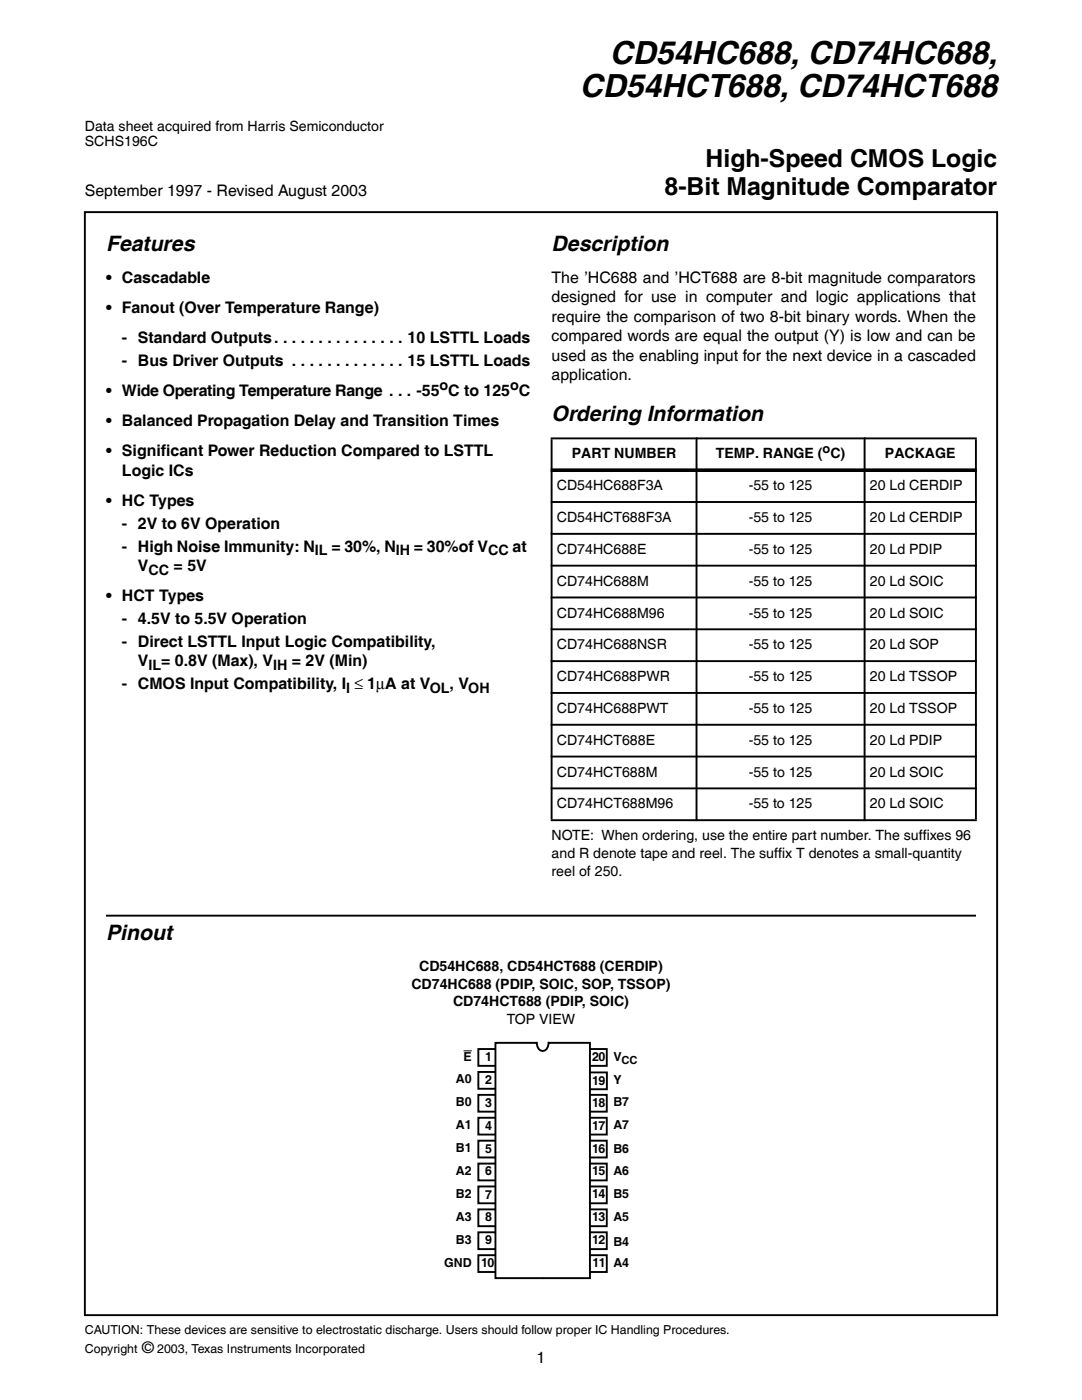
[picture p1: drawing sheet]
<svg xmlns="http://www.w3.org/2000/svg" width="216mm" height="279mm" viewBox="0 0 216 279" stroke-linecap="round" stroke-linejoin="round" font-family="sans-serif">
<defs><g id="words">
<g font-size="6.3">
<text x="121.7" y="12.7">CD54HC688, CD74HC688,</text>
<text x="115.7" y="19.4">CD54HCT688, CD74HCT688</text>
</g>
<g font-size="4.9">
<text x="140.8" y="33.3">High-Speed CMOS Logic</text>
<text x="132.6" y="38.9">8-Bit Magnitude Comparator</text>
</g>
<g font-size="4.2">
<text x="21.2" y="50.1">Features</text>
<text x="110.1" y="50.1">Description</text>
<text x="110.1" y="84">Ordering Information</text>
<text x="21.2" y="187.7">Pinout</text>
</g>
<g font-size="3.2">
<text x="16.9" y="39.2">September 1997 - Revised August 2003</text>
<text x="21.2" y="56.4">• Cascadable</text>
<text x="110.1" y="56.4">The ’HC688 and ’HCT688 are 8-bit magnitude comparators</text>
<text x="21.2" y="62.4">• Fanout (Over Temperature Range)</text>
<text x="110.1" y="60.3">designed for use in computer and logic applications that</text>
<text x="110.1" y="64.2">require the comparison of two 8-bit binary words. When the</text>
<text x="24.3" y="68.4">- Standard Outputs. . . . . . . . . . . . . . . 10 LSTTL Loads</text>
<text x="110.1" y="68.1">compared words are equal the output (Y) is low and can be</text>
<text x="110.1" y="72">used as the enabling input for the next device in a cascaded</text>
<text x="24.3" y="73">- Bus Driver Outputs . . . . . . . . . . . . . 15 LSTTL Loads</text>
<text x="110.1" y="75.8">application.</text>
<text x="21.2" y="79">• Wide Operating Temperature Range . . . -55 C to 125 C</text>
<text x="21.2" y="85">• Balanced Propagation Delay and Transition Times</text>
<text x="21.2" y="91">• Signifcant Power Reduction Compared to LSTTL</text>
<text x="24.3" y="94.9">Logic ICs</text>
<text x="32.1" y="91">i</text>
<text x="21.2" y="100.9">• HC Types</text>
<text x="24.3" y="105.5">- 2V to 6V Operation</text>
<text x="24.3" y="110.1">- High Noise Immunity: N</text>
<text x="27.5" y="113.9">V</text>
<text x="21.2" y="119.9">• HCT Types</text>
<text x="24.3" y="124.5">- 4.5V to 5.5V Operation</text>
<text x="24.3" y="129.1">- Direct LSTTL Input Logic Compatibility,</text>
<text x="24.3" y="137.6">- CMOS Input Compatibility, I ≤ 1μA at V</text>
<text x="27.5" y="133">V</text>
<text x="32.2" y="133">= 0.8V (Max), V</text>
<text x="58.2" y="133">= 2V (Min)</text>
<text x="89.7" y="137.6">, V</text>
<text x="28.3" y="270.1">©</text>
<text x="107.1" y="272">1</text>
</g>
<g font-size="2.9">
<text x="87.7" y="77.8">o</text>
<text x="101.8" y="77.8">o</text>
<text x="62.8" y="110.9">IL = 30%, NIH = 30%of VCC at</text>
<text x="29.6" y="114.7">CC = 5V</text>
<text x="29.6" y="133.8">IL</text>
<text x="54.5" y="133.8">IH</text>
<text x="69.1" y="138.4">l</text>
<text x="85.7" y="138.4">OL</text>
<text x="93.4" y="138.4">OH</text>
</g>
<g font-size="2.8">
<text x="16.9" y="26.2">Data sheet acquired from Harris Semiconductor</text>
<text x="16.9" y="29">SCHS196C</text>
<text x="114.1" y="91.5">PART NUMBER</text>
<text x="142.8" y="91.5">TEMP. RANGE ( C)</text>
<text x="176.6" y="91.5">PACKAGE</text>
<text x="111.1" y="97.8">CD54HC688F3A</text>
<text x="149.4" y="97.8">-55 to 125</text>
<text x="173.6" y="97.8">20 Ld CERDIP</text>
<text x="111.1" y="104.2">CD54HCT688F3A</text>
<text x="149.4" y="104.2">-55 to 125</text>
<text x="173.6" y="104.2">20 Ld CERDIP</text>
<text x="111.1" y="110.5">CD74HC688E</text>
<text x="149.4" y="110.5">-55 to 125</text>
<text x="173.6" y="110.5">20 Ld PDIP</text>
<text x="111.1" y="116.9">CD74HC688M</text>
<text x="149.4" y="116.9">-55 to 125</text>
<text x="173.6" y="116.9">20 Ld SOIC</text>
<text x="111.1" y="123.2">CD74HC688M96</text>
<text x="149.4" y="123.2">-55 to 125</text>
<text x="173.6" y="123.2">20 Ld SOIC</text>
<text x="111.1" y="129.6">CD74HC688NSR</text>
<text x="149.4" y="129.6">-55 to 125</text>
<text x="173.6" y="129.6">20 Ld SOP</text>
<text x="111.1" y="135.9">CD74HC688PWR</text>
<text x="149.4" y="135.9">-55 to 125</text>
<text x="173.6" y="135.9">20 Ld TSSOP</text>
<text x="111.1" y="142.3">CD74HC688PWT</text>
<text x="149.4" y="142.3">-55 to 125</text>
<text x="173.6" y="142.3">20 Ld TSSOP</text>
<text x="111.1" y="148.6">CD74HCT688E</text>
<text x="149.4" y="148.6">-55 to 125</text>
<text x="173.6" y="148.6">20 Ld PDIP</text>
<text x="111.1" y="155">CD74HCT688M</text>
<text x="149.4" y="155">-55 to 125</text>
<text x="173.6" y="155">20 Ld SOIC</text>
<text x="111.1" y="161.3">CD74HCT688M96</text>
<text x="149.4" y="161.3">-55 to 125</text>
<text x="173.6" y="161.3">20 Ld SOIC</text>
<text x="110.1" y="167.7">NOTE: When ordering, use the entire part number. The suffxes 96</text>
<text x="184.1" y="167.7">i</text>
<text x="110.1" y="171.2">and R denote tape and reel. The suffx T denotes a small-quantity</text>
<text x="155.3" y="171.2">i</text>
<text x="110.1" y="174.7">reel of 250.</text>
<text x="82.1" y="197.3">CD74HC688 (PDIP, SOIC, SOP, TSSOP)</text>
<text x="83.6" y="193.8">CD54HC688, CD54HCT688 (CERDIP)</text>
<text x="90.4" y="200.8">CD74HCT688 (PDIP, SOIC)</text>
<text x="101.1" y="204.4">TOP VIEW</text>
</g>
<g font-size="2.5">
<text x="164.2" y="90.4">o</text>
<text x="92.5" y="211.8">E</text>
<text x="96.8" y="211.7">1</text>
<text x="118.2" y="211.8">20</text>
<text x="122.4" y="211.7">V</text>
<text x="91" y="216.1">A0</text>
<text x="91" y="220.7">B0</text>
<text x="96.8" y="220.8">3</text>
<text x="96.8" y="216.4">2</text>
<text x="118.1" y="220.8">18</text>
<text x="118.2" y="216.4">19</text>
<text x="122.4" y="220.8">B7</text>
<text x="122.4" y="216.3">Y</text>
<text x="91" y="225.3">A1</text>
<text x="96.8" y="225.4">4</text>
<text x="118.1" y="225.4">17</text>
<text x="122.4" y="225.4">A7</text>
<text x="91" y="229.9">B1</text>
<text x="96.8" y="230">5</text>
<text x="118.1" y="230.1">16</text>
<text x="122.4" y="230">B6</text>
<text x="91" y="234.5">A2</text>
<text x="91" y="239.2">B2</text>
<text x="96.8" y="239.2">7</text>
<text x="96.8" y="234.6">6</text>
<text x="118.1" y="239.2">14</text>
<text x="118.1" y="234.6">15</text>
<text x="122.4" y="234.6">A6</text>
<text x="122.4" y="239.1">B5</text>
<text x="91" y="243.8">A3</text>
<text x="96.8" y="243.7">8</text>
<text x="118.1" y="243.7">13</text>
<text x="122.4" y="243.7">A5</text>
<text x="91" y="248.4">B3</text>
<text x="96.8" y="248.3">9</text>
<text x="118.1" y="248.3">12</text>
<text x="122.4" y="248.6">B4</text>
<text x="88.7" y="252.9">GND</text>
<text x="96" y="252.9">10</text>
<text x="118.2" y="252.9">11</text>
<text x="122.4" y="252.9">A4</text>
<text x="16.9" y="266.2">CAUTION: These devices are sensitive to electrostatic discharge. Users should follow proper IC Handling Procedures.</text>
<text x="16.9" y="270.1">Copyright</text>
<text x="31.4" y="270.1">2003, Texas Instruments Incorporated</text>
</g>
<text font-size="2.2" x="124" y="212.4">CC</text>
</g></defs>
<path d="M16.9 42.3h182.1v220.2h-182.1z" fill="none" stroke="#000" stroke-width=".38"/>
<path d="M21.2 180.6h173.5v4.3h-173.5z" fill="#fff"/>
<path d="M21.2 182.7h173.5" fill="none" stroke="#000" stroke-width=".38"/>
<g fill="#000" stroke="#000" stroke-width=".38">
<path d="M109.9 87.5h85zM109.9 100.2h85zM109.9 106.5h85zM109.9 112.9h85zM109.9 119.2h85zM109.9 125.6h85zM109.9 131.9h85zM109.9 138.3h85zM109.9 144.6h85zM109.9 151h85zM109.9 157.3h85zM110.1 87.7v75.8z"/>
<path d="M139 87.3v76.6zM172.5 87.3v76.6zM194.7 87.7v75.8zM109.9 163.7h85z"/>
</g>
<path d="M109.9 93.8h85z" fill="#000" stroke="#000" stroke-width=".72" stroke-linecap="butt"/>
<path d="M117.7 250.5h3.4v3.4h-3.4z" fill="#fff"/>
<path d="M117.7 250.5h3.4v3.4h-3.4" fill="none" stroke="#000" stroke-width=".38"/>
<path d="M117.7 245.9h3.4v3.4h-3.4z" fill="#fff"/>
<path d="M117.7 245.9h3.4v3.4h-3.4" fill="none" stroke="#000" stroke-width=".38"/>
<path d="M117.7 241.4h3.4v3.3h-3.4z" fill="#fff"/>
<path d="M117.7 241.4h3.4v3.3h-3.4" fill="none" stroke="#000" stroke-width=".38"/>
<path d="M117.7 236.8h3.4v3.3h-3.4z" fill="#fff"/>
<path d="M117.7 236.8h3.4v3.3h-3.4" fill="none" stroke="#000" stroke-width=".38"/>
<path d="M117.7 232.2h3.4v3.4h-3.4z" fill="#fff"/>
<path d="M117.7 232.2h3.4v3.4h-3.4" fill="none" stroke="#000" stroke-width=".38"/>
<path d="M117.7 227.6h3.4v3.4h-3.4z" fill="#fff"/>
<path d="M117.7 227.6h3.4v3.4h-3.4" fill="none" stroke="#000" stroke-width=".38"/>
<path d="M117.7 223.1h3.4v3.3h-3.4z" fill="#fff"/>
<path d="M117.7 223.1h3.4v3.3h-3.4" fill="none" stroke="#000" stroke-width=".38"/>
<path d="M117.7 218.5h3.4v3.4h-3.4z" fill="#fff"/>
<path d="M117.7 218.5h3.4v3.4h-3.4" fill="none" stroke="#000" stroke-width=".38"/>
<path d="M117.7 209.4h3.4v3.3h-3.4z" fill="#fff"/>
<path d="M117.7 209.4h3.4v3.3h-3.4" fill="none" stroke="#000" stroke-width=".38"/>
<path d="M117.7 214h3.4v3.4h-3.4z" fill="#fff"/>
<path d="M117.7 214h3.4v3.4h-3.4" fill="none" stroke="#000" stroke-width=".38"/>
<path d="M95.5 250.5h3.3v3.4h-3.3z" fill="#fff"/>
<path d="M98.8 250.5h-3.3v3.4h3.3" fill="none" stroke="#000" stroke-width=".38"/>
<path d="M95.5 245.9h3.3v3.4h-3.3z" fill="#fff"/>
<path d="M98.8 245.9h-3.3v3.4h3.3" fill="none" stroke="#000" stroke-width=".38"/>
<path d="M95.5 241.4h3.3v3.3h-3.3z" fill="#fff"/>
<path d="M98.8 241.4h-3.3v3.3h3.3" fill="none" stroke="#000" stroke-width=".38"/>
<path d="M95.5 236.8h3.3v3.3h-3.3z" fill="#fff"/>
<path d="M98.8 236.8h-3.3v3.3h3.3" fill="none" stroke="#000" stroke-width=".38"/>
<path d="M95.5 232.2h3.3v3.4h-3.3z" fill="#fff"/>
<path d="M98.8 232.2h-3.3v3.4h3.3" fill="none" stroke="#000" stroke-width=".38"/>
<path d="M95.5 227.6h3.3v3.4h-3.3z" fill="#fff"/>
<path d="M98.8 227.6h-3.3v3.4h3.3" fill="none" stroke="#000" stroke-width=".38"/>
<path d="M95.5 223.1h3.3v3.3h-3.3z" fill="#fff"/>
<path d="M98.8 223.1h-3.3v3.3h3.3" fill="none" stroke="#000" stroke-width=".38"/>
<path d="M95.5 218.5h3.3v3.4h-3.3z" fill="#fff"/>
<path d="M98.8 218.5h-3.3v3.4h3.3" fill="none" stroke="#000" stroke-width=".38"/>
<path d="M95.5 213.9h3.3v3.4h-3.3z" fill="#fff"/>
<path d="M98.8 213.9h-3.3v3.4h3.3" fill="none" stroke="#000" stroke-width=".38"/>
<path d="M95.5 209.4h3.3v3.3h-3.3z" fill="#fff"/>
<path d="M98.8 209.4h-3.3v3.3h3.3" fill="none" stroke="#000" stroke-width=".38"/>
<path d="M98.9 208.1h8.1l1.2 47h-9.3z" fill="#fff"/>
<path d="M107 208.1h-8.1v47h9.3M107.1 208.1a1.54 1.54 0 0 0 1.1 1.6" fill="none" stroke="#000" stroke-width=".38"/>
<path d="M109.6 208.1h8.1v47h-9.3z" fill="#fff"/>
<path d="M109.5 208.1a1.55 1.55 0 0 1-1.1 1.6M109.6 208.1h8.1v47h-9.3" fill="none" stroke="#000" stroke-width=".38"/>
<path d="M92.5 209.7h1.6" fill="none" stroke="#000" stroke-width=".2"/>
<path d="M0 60.3h12.7v57.2h-12.7z" fill="#fff"/>
<use href="#words"/>
</svg>
